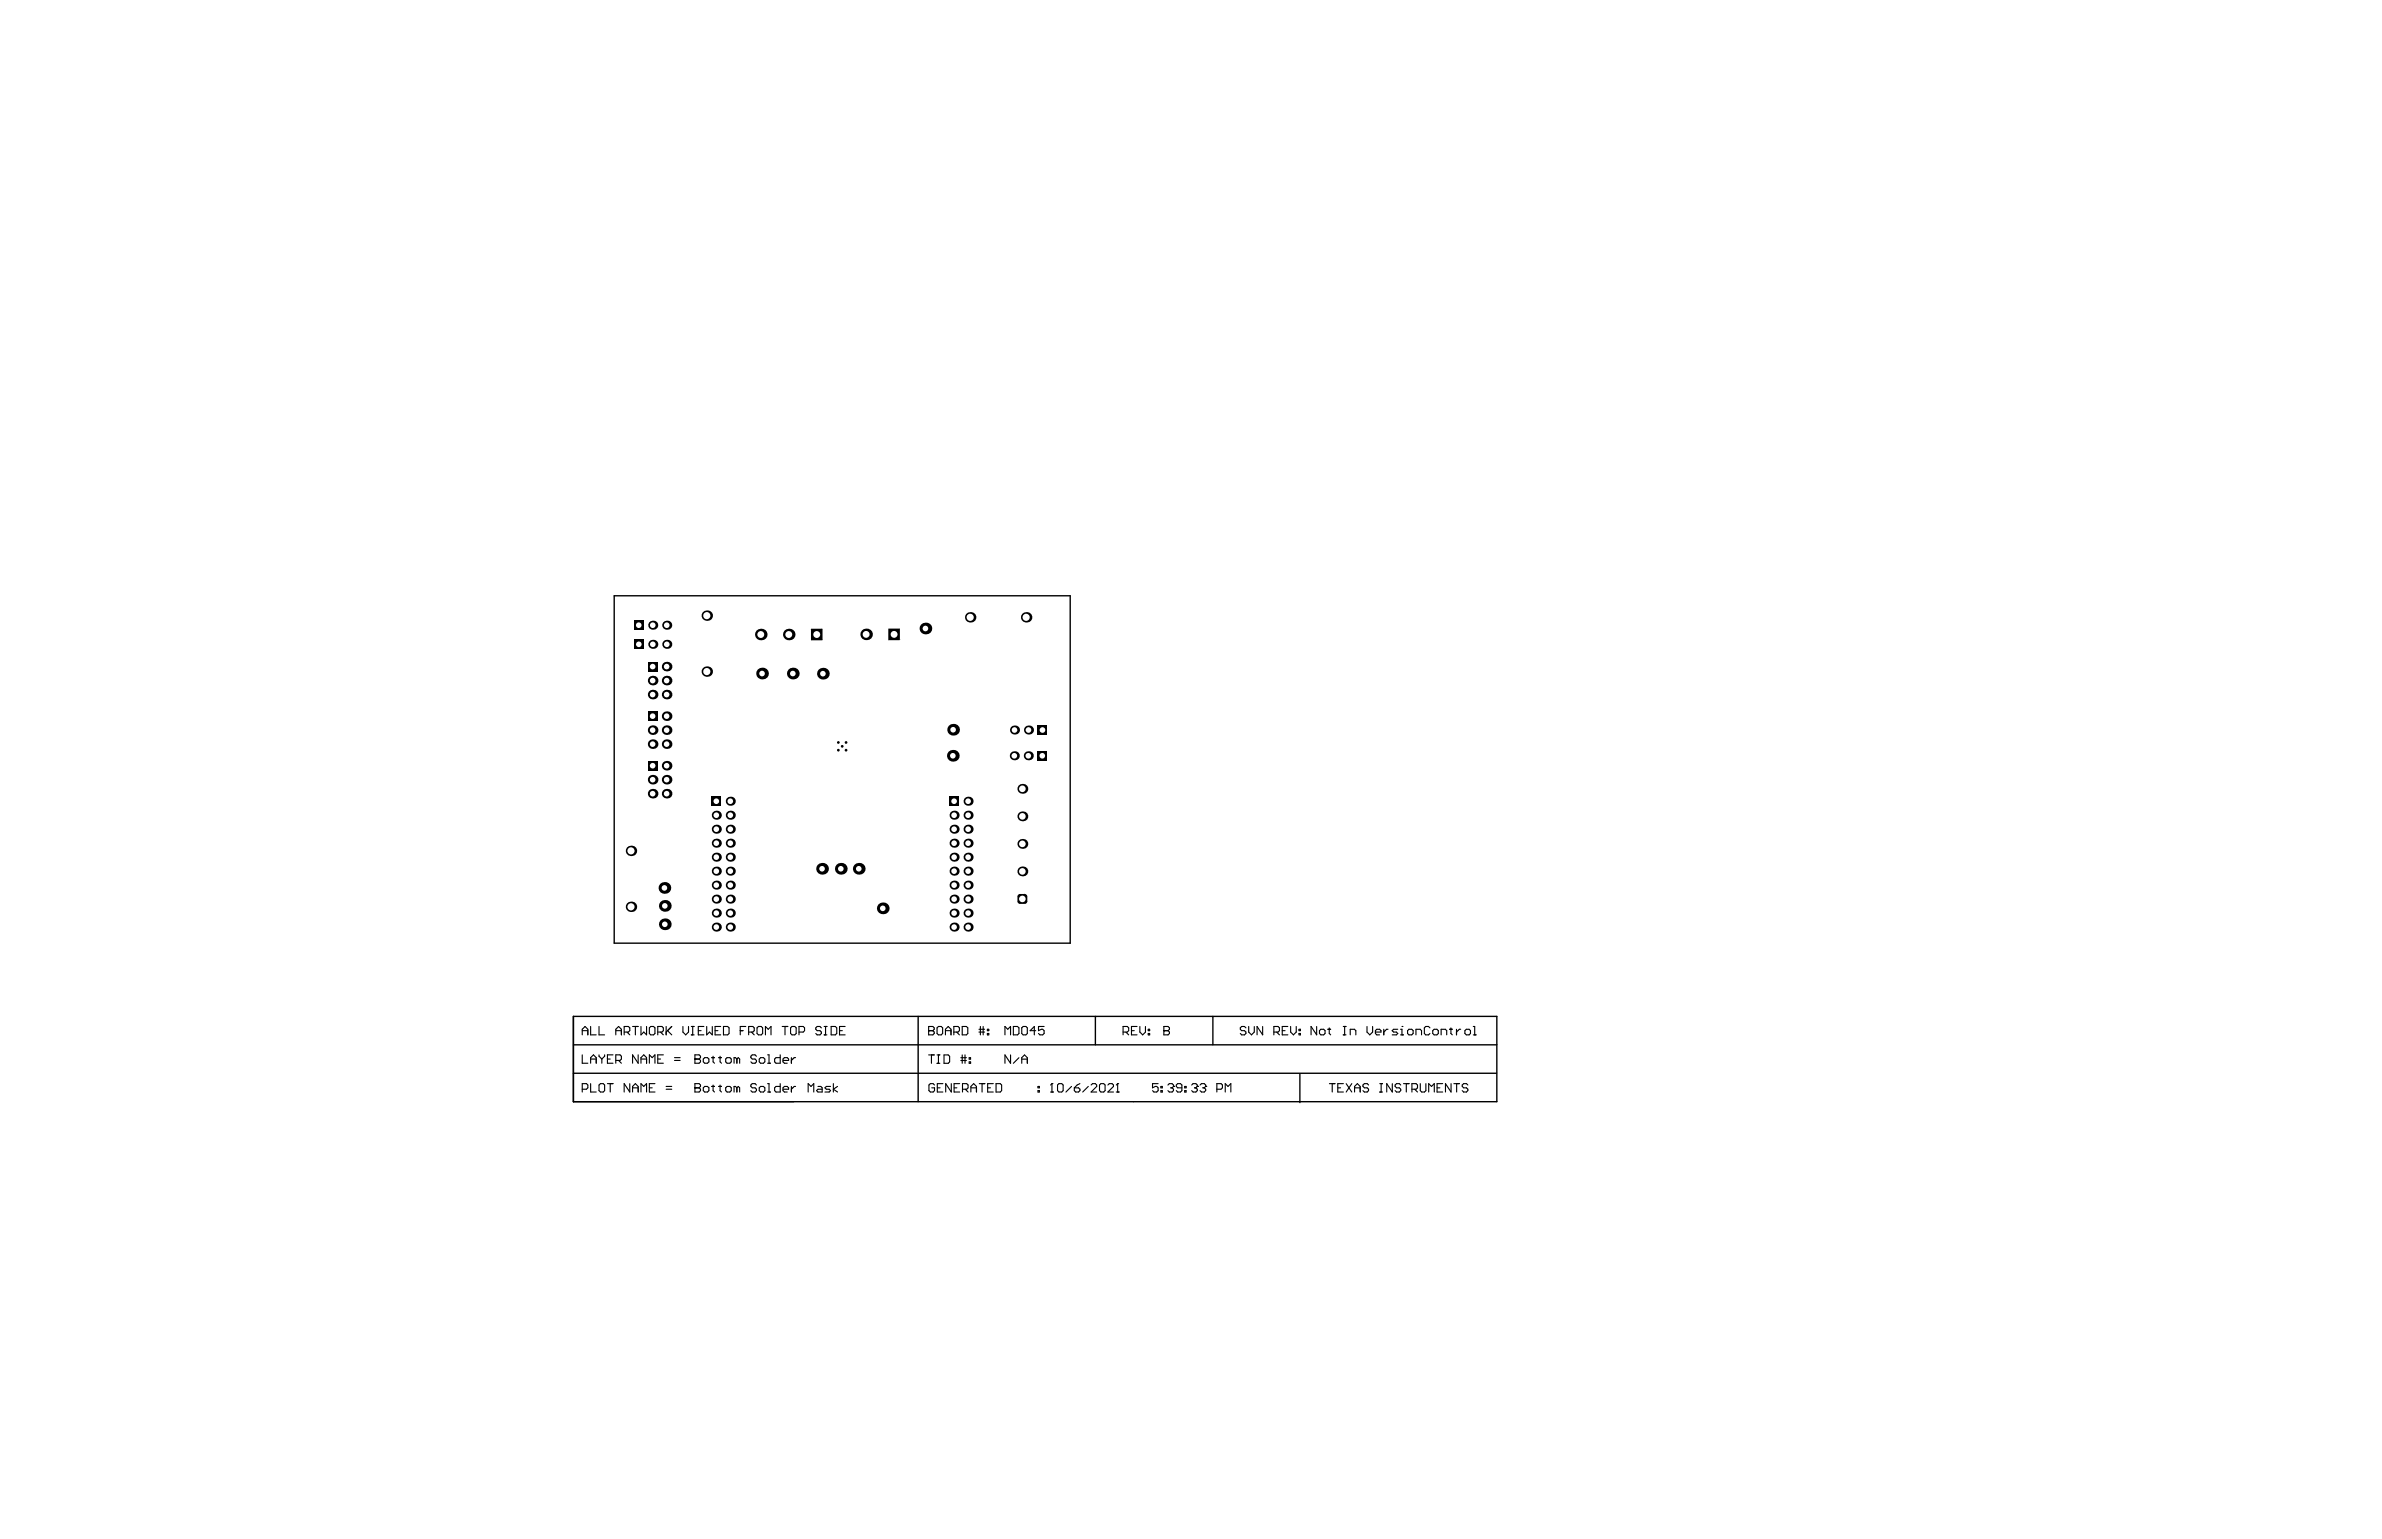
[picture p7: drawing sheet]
<svg xmlns="http://www.w3.org/2000/svg" width="432mm" height="279mm" viewBox="0 0 432 279" stroke-linecap="round" stroke-linejoin="round" font-family="sans-serif">
<path d="M111.3 108h82.7v63h-82.7zM103.9 184.3v15.5h167.4v-15.5h-167.4v15.5M103.9 194.6h167.4M103.9 189.4h167.4M166.4 184.3v15.5M198.6 184.3v5.1M219.9 184.3v5.1M235.6 194.8v5.1" fill="none" stroke="#000" stroke-width=".25"/>
<g fill="none" stroke="#000" stroke-width=".2">
<path d="M105.5 186.9h1.1M105.5 187.6v-1l.6-.5 .5 .5v1M105.5 191.3v1.5h1.1M105.5 197.5h.8l.3-.3v-.5l-.3-.2h-.8v1.5M107.1 186.1v1.5h1M107.1 192.8v-1l.5-.5 .5 .5v1M107.1 196.5v1.5h1M107.1 192h1M108.6 186.1v1.5h1M108.6 196.7l.2-.2h.5l.3 .2v1l-.3 .3h-.5l-.2-.3zM108.6 191.3v.2l.5 .5M109.1 192v.8"/>
<path d="M109.6 191.3v.2l-.5 .5M110.1 196.5h1M110.1 192h.5M110.6 196.5v1.5M111.1 191.3h-1v1.5h1M111.6 186.9h1M111.6 192.3h.8l.2-.3v-.5l-.2-.2h-.8v1.5M111.6 187.6v-1l.5-.5 .5 .5v1M112.1 192.3l.5 .5M113.2 187.1h.7l.3-.2v-.5l-.3-.3h-.7v1.5M113.7 187.1l.5 .5M114.2 196.5v1.5l-1-1.5v1.5"/>
<path d="M114.7 186.1h1M114.7 198v-1l.5-.5 .5 .5v1M114.7 197.2h1M115.2 186.1v1.5M115.7 191.3v1.5l-1-1.5v1.5M116.2 186.1v1.5l.5-.5 .5 .5v-1.5M116.2 192.8v-1l.5-.5 .5 .5v1M116.2 198v-1.5l.5 .5 .5-.5v1.5M116.2 192h1M117.7 186.4l.3-.3h.5l.2 .3v1l-.2 .2h-.5l-.3-.2zM117.7 197.2h.5M117.7 192.8v-1.5l.5 .5 .5-.5v1.5"/>
<path d="M118.7 196.5h-1v1.5h1M119.2 187.1h.8l.2-.2v-.5l-.2-.3h-.8v1.5M119.2 192h.5M119.7 187.1l.5 .5M120.2 191.3h-1v1.5h1M120.8 197.5h1M120.8 197h1M120.8 186.1v1.5M121 186.9l.8 .7M121.8 186.1l-1 1M122.3 192.3h1M122.3 191.8h1"/>
<path d="M123.8 186.1v1l.5 .5 .5-.5v-1M125.3 187.6h.5M125.3 186.1h.5M125.6 186.1v1.5M126 197.2h.1M126 192h.1M126 196.5h.7l.3 .2v.3l-.3 .2 .3 .3v.2l-.3 .3h-.7zM126 197.2h.7M126 191.3h.7l.3 .2v.3l-.3 .2 .3 .3v.2l-.3 .3h-.7zM126 192h.7M126.6 186.9h.5M127.5 197.2l.2-.2h.6l.2 .2v.5l-.2 .3h-.6l-.2-.3z"/>
<path d="M127.5 192l.2-.2h.6l.2 .2v.5l-.2 .3h-.6l-.2-.3zM127.6 186.1h-1v1.5h1M128.1 186.1v1.5l.5-.5 .5 .5v-1.5M129 197h.5M129 191.8h.5M129.3 191.5v1l.2 .3M129.3 196.7v1l.2 .3M129.6 186.9h.5M130.3 197h.5M130.3 191.8h.5M130.5 191.5v1l.3 .3M130.5 196.7v1l.3 .3"/>
<path d="M130.6 186.1h-1v1.5h1M131.1 186.1h.8l.3 .3v1l-.3 .2h-.8zM131.5 197.2l.3-.2h.5l.3 .2v.5l-.3 .3h-.5l-.3-.3zM131.5 192l.3-.2h.5l.3 .2v.5l-.3 .3h-.5l-.3-.3zM133.6 197.2l-.3-.2h-.2v1M133.6 192l-.3-.2h-.2v1M133.6 192v.8M133.6 197.2v.8M133.6 197.2l.2-.2 .3 .2v.8M133.6 192l.2-.2 .3 .2v.8M134.2 186.9h.5M135.2 186.1h-1v1.5"/>
<path d="M135.7 187.1h.8l.2-.2v-.5l-.2-.3h-.8v1.5M136.2 187.1l.5 .5M137.1 196.7l-.2-.2h-.5l-.3 .2v.3l.3 .2h.5l.2 .3v.2l-.2 .3h-.5l-.3-.3M137.1 191.5l-.2-.2h-.5l-.3 .2v.3l.3 .2h.5l.2 .3v.2l-.2 .3h-.5l-.3-.3M137.5 186.1h.5l.2 .3v1l-.2 .2h-.5l-.3-.2v-1zM137.6 197.2l.3-.2h.5l.2 .2v.5l-.2 .3h-.5l-.3-.3zM137.6 192l.3-.2h.5l.2 .2v.5l-.2 .3h-.5l-.3-.3zM138.8 187.6v-1.5l.5 .5 .5-.5v1.5M139.2 196.5h.2v1.5M139.2 198h.5M139.2 192.8h.5M139.2 191.3h.2v1.5"/>
<path d="M141.4 196.5v1.5h-.7l-.3-.3v-.5l.3-.2h.7M141.4 191.3v1.5h-.7l-.3-.3v-.5l.3-.2h.7M141.8 186.1h1M141.9 197.5h1.1v-.3l-.3-.2h-.5l-.3 .2v.5l.3 .3h.5M141.9 192.3h1.1v-.3l-.3-.2h-.5l-.3 .2v.5l.3 .3h.5M142.3 186.1v1.5M143.3 186.4l.3-.3h.5l.2 .3v1l-.2 .2h-.5l-.3-.2zM143.5 191.8v1M143.5 197v1M144.2 197h-.2l-.5 .5M144.2 191.8h-.2l-.5 .5M144.8 187.1h.8l.3-.2v-.5l-.3-.3h-.8v1.5"/>
<path d="M146.5 198v-1.5l.5 .5 .5-.5v1.5M148.3 197h.5l.2 .2v.8h-.7l-.3-.3 .3-.2h.7M148.9 186.4l-.3-.3h-.5l-.2 .3v.2l.2 .3h.5l.3 .2v.3l-.3 .2h-.5l-.2-.2M149.4 187.6h.5M149.4 186.1h.5M149.7 186.1v1.5M150.6 197h-.8l-.3 .2 .3 .3h.5l.3 .2-.3 .3h-.8M150.7 186.1h.7l.3 .3v1l-.3 .2h-.7zM151.1 196.5v1.5M151.8 197l-.7 .5 .7 .5M152.2 186.9h.5M153.2 186.1h-1v1.5h1"/>
<path d="M168.3 186.9h.1M168.3 186.1h.8l.3 .3v.2l-.3 .3 .3 .2v.3l-.3 .2h-.8zM168.3 186.9h.8M168.3 191.3h1.1M168.8 191.3v1.5M169.4 196.7l-.2-.2h-.6l-.2 .2v1l.2 .3h.6l.2-.3v-.5h-.5M169.9 186.4l.2-.3h.5l.3 .3v1l-.3 .2h-.5l-.2-.2zM169.9 192.8h.5M169.9 191.3h.5M169.9 197.2h.5M170.1 191.3v1.5M170.9 196.5h-1v1.5h1"/>
<path d="M171.1 191.3h.8l.2 .2v1l-.2 .3h-.8zM171.4 186.9h1M171.4 187.6v-1l.5-.5 .5 .5v1M172.4 196.5v1.5l-1-1.5v1.5M172.9 187.1h.8l.2-.2v-.5l-.2-.3h-.8v1.5M173 197.2h.5M173.4 187.1l.5 .5M174 196.5h-1v1.5h1M174.2 192.3h1M174.2 191.8h1M174.4 186.1h.8l.2 .3v1l-.2 .2h-.8zM174.4 191.3v1.5"/>
<path d="M174.5 197.5h.7l.3-.3v-.5l-.3-.2h-.7v1.5M174.9 191.3v1.5M175 197.5l.5 .5M175.7 192.5h.2v.3h-.2zM175.7 191.8h.2v.2h-.2zM176 197.2h1M176 198v-1l.5-.5 .5 .5v1M177.5 187.1h1M177.5 186.6h1M177.5 196.5h1M177.7 186.1v1.5M178 196.5v1.5"/>
<path d="M178.2 186.1v1.5M179 187.4h.2v.2h-.2zM179 186.6h.2v.3h-.2zM179 197.2h.5M180.1 196.5h-1.1v1.5h1.1M180.6 196.5h.7l.3 .2v1l-.3 .3h-.7zM182.2 187.6v-1.5l.5 .5 .5-.5v1.5M183.2 191.3v1.5l-1-1.5v1.5M183.7 186.1h.8l.2 .3v1l-.2 .2h-.8zM184.7 191.8l-1 1M185.2 186.4l.3-.3h.5l.2 .3v1l-.2 .2h-.5l-.3-.2zM185.2 192.8v-1l.5-.5 .5 .5v1"/>
<path d="M185.2 192h1M187.8 186.9h-1.1l.8-.8v1.5M188.2 197.7h.2v.3h-.2zM188.2 197h.2v.2h-.2zM189.3 186.1h-1v.8l.5-.3h.2l.3 .3v.5l-.3 .2h-.5l-.2-.2M190.4 198h.5M190.7 196.5h.1M190.7 196.5v1.5M190.7 196.5l-.3 .2M191.7 196.7l.3-.2h.5l.2 .2v1l-.2 .3h-.5l-.3-.3zM194.2 197l-1 1M194.7 197.2h.8l.3 .3v.2l-.3 .3h-.5l-.3-.3z"/>
<path d="M195.8 196.5l-.5 .2-.6 .5M197.3 197l-1 1M197.8 196.7l.2-.2h.6l.2 .2v.3l-1 1h1M199.6 196.5h.5l.2 .2v1l-.2 .3h-.5l-.3-.3v-1zM200.8 196.7l.3-.2h.5l.2 .2v.3l-1 1h1M202.4 198h.5M202.6 196.5h.1M202.6 196.5v1.5M202.6 196.5l-.2 .2M203.6 187.1h.7l.3-.2v-.5l-.3-.3h-.7v1.5M204.1 187.1l.5 .5M205.1 186.9h.5"/>
<path d="M206.1 186.1h-1v1.5h1M206.6 186.1v1l.5 .5 .5-.5v-1M208.2 187.4h.2v.2h-.2zM208.2 186.6h.2v.3h-.2zM209.9 196.5h-1v.7l.5-.2h.3l.2 .2v.5l-.2 .3h-.5l-.3-.3M210.4 197.7h.3v.3h-.3zM210.4 197h.3v.2h-.3zM211 186.9h.1M211 186.1h.7l.3 .3v.2l-.3 .3 .3 .2v.3l-.3 .2h-.7zM211 186.9h.7M211.7 196.7l.3-.2h.5l.2 .2v.3M212.2 197.2h.3"/>
<path d="M212.5 197.2l.2 .3v.2l-.2 .3h-.5l-.3-.3M212.7 197h.1M212.7 197l-.2 .2M214.2 197.2h-.7l-.3-.2v-.3l.3-.2h.5l.2 .2v1l-.2 .3h-.5l-.3-.3M214.8 197.7h.2v.3h-.2zM214.8 197h.2v.2h-.2zM216 196.7l.3-.2h.5l.2 .2v.3M216.5 197.2h.3M216.8 197.2l.2 .3v.2l-.2 .3h-.5l-.3-.3M217 197h.1M217 197l-.2 .2M217.5 196.7l.3-.2h.5l.3 .2v.3"/>
<path d="M218.1 197.2h.2M218.3 197.2l.3 .3v.2l-.3 .3h-.5l-.3-.3M218.6 197h.1M218.6 197l-.3 .2M220.6 197.5h.7l.3-.3v-.5l-.3-.2h-.7v1.5M222.1 198v-1.5l.5 .5 .5-.5v1.5M225.9 186.4l-.3-.3h-.5l-.3 .3v.2l.3 .3h.5l.3 .2v.3l-.3 .2h-.5l-.3-.2M226.4 186.1v1l.5 .5 .5-.5v-1M228.9 186.1v1.5l-1-1.5v1.5M230.9 187.1h.8l.2-.2v-.5l-.2-.3h-.8v1.5M231.4 187.1l.5 .5M232.4 186.9h.5"/>
<path d="M233.5 186.1h-1.1v1.5h1.1M234 186.1v1l.5 .5 .5-.5v-1M235.5 187.4h.2v.2h-.2zM235.5 186.6h.2v.3h-.2zM238.7 186.1v1.5l-1-1.5v1.5M239.4 186.6h.5l.3 .3v.5l-.3 .2h-.5l-.2-.2v-.5zM240.7 186.6h.5M241 186.4v1l.2 .2M241 196.5h1M241.5 196.5v1.5M242.5 197.2h.5M243.5 187.6h.5"/>
<path d="M243.5 186.1h.5M243.5 196.5h-1v1.5h1M243.8 186.1v1.5M244 196.5l1 1.5M244.8 187.6v-1h.7l.3 .3v.7M245 196.5l-1 1.5M245.6 197.2h1M245.6 198v-1l.5-.5 .5 .5v1M247.8 186.1v1l.5 .5 .5-.5v-1M248.1 196.7l-.3-.2h-.5l-.2 .2v.3l.2 .2h.5l.3 .3v.2l-.3 .3h-.5l-.2-.3M249.3 187.1h1v-.2l-.2-.3h-.5l-.3 .3v.5l.3 .2h.5M250.1 196.5h.5"/>
<path d="M250.1 198h.5M250.4 196.5v1.5M250.8 186.6v1M251.6 186.6h-.2l-.6 .5M252.4 196.5v1.5l-1-1.5v1.5M253.4 186.6h-.8l-.2 .3 .2 .2h.5l.3 .3-.3 .2h-.7M253.9 187.6h.5M253.9 186.6h.2v1M253.9 196.7l-.2-.2h-.5l-.3 .2v.3l.3 .2h.5l.2 .3v.2l-.2 .3h-.5l-.3-.3M254.1 186.1h.1M254.4 196.5h1M254.9 196.5v1.5"/>
<path d="M255.4 186.6h.5l.3 .3v.5l-.3 .2h-.5l-.2-.2v-.5zM255.9 197.5h.8l.3-.3v-.5l-.3-.2h-.8v1.5M256.5 197.5l.5 .5M256.7 187.6v-1h.7l.3 .3v.7M257.5 196.5v1.2l.2 .3h.5l.3-.3v-1.2M259 198v-1.5l.5 .5 .5-.5v1.5M259.2 186.4l-.2-.3h-.5l-.3 .3v1l.3 .2h.5l.2-.2M260 186.6h.5l.2 .3v.5l-.2 .2h-.5l-.3-.2v-.5zM260.5 197.2h.5M261.2 187.6v-1h.8l.3 .3v.7M261.5 196.5h-1v1.5h1M262.8 186.6h.5"/>
<path d="M263 186.4v1l.3 .2M263 196.5v1.5l-1-1.5v1.5M263.5 196.5h1.1M264 186.6v1M264.1 196.5v1.5M264.8 186.6h-.3l-.5 .5M265.8 186.6h.5l.3 .3v.5l-.3 .2h-.5l-.2-.2v-.5zM266.1 196.7l-.3-.2h-.5l-.2 .2v.3l.2 .2h.5l.3 .3v.2l-.3 .3h-.5l-.2-.3M267.1 187.6h.5M267.1 186.1h.2v1.5"/>
</g>
<g fill="#000">
<circle cx="152" cy="136" r=".25"/>
<circle cx="152" cy="134.6" r=".25"/>
<circle cx="152.7" cy="135.3" r=".25"/>
<circle cx="153.4" cy="136" r=".25"/>
<circle cx="153.4" cy="134.6" r=".25"/>
<circle cx="183.9" cy="132.4" r=".82"/>
</g>
<circle cx="183.9" cy="132.4" r=".51" fill="#fff"/>
<circle cx="120.8" cy="143.9" r=".87" fill="#000"/>
<circle cx="120.8" cy="143.9" r=".51" fill="#fff"/>
<circle cx="120.8" cy="129.9" r=".87" fill="#000"/>
<circle cx="120.8" cy="129.9" r=".51" fill="#fff"/>
<circle cx="185.3" cy="148" r=".9" fill="#000"/>
<circle cx="185.3" cy="148" r=".6" fill="#fff"/>
<circle cx="114.4" cy="164.4" r=".95" fill="#000"/>
<circle cx="114.4" cy="164.4" r=".65" fill="#fff"/>
<circle cx="114.4" cy="154.3" r=".95" fill="#000"/>
<circle cx="114.4" cy="154.3" r=".65" fill="#fff"/>
<path d="M115 112.5h1.6v1.7h-1.6z" fill-rule="evenodd" fill="#000"/>
<circle cx="115.8" cy="113.4" r=".51" fill="#fff"/>
<path d="M115 116h1.6v1.6h-1.6z" fill-rule="evenodd" fill="#000"/>
<circle cx="115.8" cy="116.8" r=".51" fill="#fff"/>
<circle cx="120.5" cy="164.3" r="1.06" fill="#000"/>
<circle cx="120.5" cy="164.3" r=".51" fill="#fff"/>
<circle cx="120.8" cy="141.4" r=".87" fill="#000"/>
<circle cx="120.8" cy="141.4" r=".51" fill="#fff"/>
<circle cx="120.8" cy="138.8" r=".87" fill="#000"/>
<circle cx="120.8" cy="138.8" r=".51" fill="#fff"/>
<circle cx="120.8" cy="134.9" r=".87" fill="#000"/>
<circle cx="120.8" cy="134.9" r=".51" fill="#fff"/>
<circle cx="120.8" cy="132.4" r=".87" fill="#000"/>
<circle cx="120.8" cy="132.4" r=".51" fill="#fff"/>
<circle cx="120.8" cy="125.9" r=".87" fill="#000"/>
<circle cx="120.8" cy="125.9" r=".51" fill="#fff"/>
<circle cx="120.8" cy="123.4" r=".87" fill="#000"/>
<circle cx="120.8" cy="123.4" r=".51" fill="#fff"/>
<circle cx="120.8" cy="120.9" r=".87" fill="#000"/>
<circle cx="120.8" cy="120.9" r=".51" fill="#fff"/>
<circle cx="120.9" cy="113.4" r=".82" fill="#000"/>
<circle cx="120.9" cy="113.4" r=".51" fill="#fff"/>
<circle cx="120.9" cy="116.8" r=".82" fill="#000"/>
<circle cx="120.9" cy="116.8" r=".51" fill="#fff"/>
<circle cx="129.9" cy="163" r=".82" fill="#000"/>
<circle cx="129.9" cy="163" r=".51" fill="#fff"/>
<circle cx="129.9" cy="165.6" r=".82" fill="#000"/>
<circle cx="129.9" cy="165.6" r=".51" fill="#fff"/>
<circle cx="132.4" cy="163" r=".82" fill="#000"/>
<circle cx="132.4" cy="163" r=".51" fill="#fff"/>
<circle cx="132.4" cy="165.6" r=".82" fill="#000"/>
<circle cx="132.4" cy="165.6" r=".51" fill="#fff"/>
<circle cx="129.9" cy="155.4" r=".82" fill="#000"/>
<circle cx="129.9" cy="155.4" r=".51" fill="#fff"/>
<circle cx="129.9" cy="158" r=".82" fill="#000"/>
<circle cx="129.9" cy="158" r=".51" fill="#fff"/>
<circle cx="132.4" cy="155.4" r=".82" fill="#000"/>
<circle cx="132.4" cy="155.4" r=".51" fill="#fff"/>
<circle cx="132.4" cy="158" r=".82" fill="#000"/>
<circle cx="132.4" cy="158" r=".51" fill="#fff"/>
<path d="M129 144.5h1.7v1.6h-1.7z" fill-rule="evenodd" fill="#000"/>
<circle cx="129.9" cy="145.3" r=".51" fill="#fff"/>
<circle cx="129.9" cy="147.8" r=".82" fill="#000"/>
<circle cx="129.9" cy="147.8" r=".51" fill="#fff"/>
<circle cx="129.9" cy="150.3" r=".82" fill="#000"/>
<circle cx="129.9" cy="150.3" r=".51" fill="#fff"/>
<circle cx="132.4" cy="145.3" r=".82" fill="#000"/>
<circle cx="132.4" cy="145.3" r=".51" fill="#fff"/>
<circle cx="132.4" cy="147.8" r=".82" fill="#000"/>
<circle cx="132.4" cy="147.8" r=".51" fill="#fff"/>
<circle cx="132.4" cy="150.3" r=".82" fill="#000"/>
<circle cx="132.4" cy="150.3" r=".51" fill="#fff"/>
<circle cx="138.1" cy="122.1" r="1.06" fill="#000"/>
<circle cx="138.1" cy="122.1" r=".51" fill="#fff"/>
<circle cx="137.9" cy="115" r="1.05" fill="#000"/>
<circle cx="137.9" cy="115" r=".62" fill="#fff"/>
<circle cx="149" cy="157.5" r="1.06" fill="#000"/>
<circle cx="149" cy="157.5" r=".51" fill="#fff"/>
<circle cx="149.2" cy="122.1" r="1.06" fill="#000"/>
<circle cx="149.2" cy="122.1" r=".51" fill="#fff"/>
<path d="M147.1 114h1.9l.1 .1v1.9l-.1 .1h-1.9l-.1-.1v-1.9z" fill-rule="evenodd" fill="#000"/>
<g fill="#000">
<path d="M147 114.1h.1zM147 114l.1 .1z"/>
<path d="M147.1 116v.1zM147 116l.1 .1z"/>
<path d="M149 116h.1zM149 116h.1l-.1 .1z"/>
<path d="M149 114v.1zM149 114l.1 .1z"/>
</g>
<circle cx="148.1" cy="115" r=".62" fill="#fff"/>
<circle cx="155.7" cy="157.5" r="1.06" fill="#000"/>
<circle cx="155.7" cy="157.5" r=".51" fill="#fff"/>
<circle cx="157" cy="115" r="1.05" fill="#000"/>
<circle cx="157" cy="115" r=".62" fill="#fff"/>
<path d="M161 114.1l.1-.1h1.9l.1 .1v1.9l-.1 .1h-1.9l-.1-.1z" fill-rule="evenodd" fill="#000"/>
<g fill="#000">
<path d="M161 114.1h.1zM161.1 114v.1z"/>
<path d="M161.1 116v.1zM161 116l.1 .1z"/>
<path d="M163 116h.1zM163 116h.1l-.1 .1z"/>
<path d="M163 114v.1zM163 114l.1 .1z"/>
</g>
<circle cx="162.1" cy="115" r=".62" fill="#fff"/>
<circle cx="173" cy="163" r=".82" fill="#000"/>
<circle cx="173" cy="163" r=".51" fill="#fff"/>
<circle cx="173" cy="165.6" r=".82" fill="#000"/>
<circle cx="173" cy="165.6" r=".51" fill="#fff"/>
<circle cx="173" cy="155.4" r=".82" fill="#000"/>
<circle cx="173" cy="155.4" r=".51" fill="#fff"/>
<circle cx="173" cy="158" r=".82" fill="#000"/>
<circle cx="173" cy="158" r=".51" fill="#fff"/>
<path d="M172.1 144.5h1.7v1.6h-1.7z" fill-rule="evenodd" fill="#000"/>
<circle cx="173" cy="145.3" r=".51" fill="#fff"/>
<circle cx="173" cy="147.8" r=".82" fill="#000"/>
<circle cx="173" cy="147.8" r=".51" fill="#fff"/>
<circle cx="173" cy="150.3" r=".82" fill="#000"/>
<circle cx="173" cy="150.3" r=".51" fill="#fff"/>
<circle cx="172.7" cy="137" r="1.06" fill="#000"/>
<circle cx="172.7" cy="137" r=".51" fill="#fff"/>
<circle cx="172.8" cy="132.3" r="1.06" fill="#000"/>
<circle cx="172.8" cy="132.3" r=".51" fill="#fff"/>
<path d="M184.9 162.1h.9l.4 .5v.8l-.4 .5h-.9l-.5-.5v-.8z" fill-rule="evenodd" fill="#000"/>
<g fill="#000">
<path d="M184.4 162.6h.5zM184.7 162.2l.2-.1v.5h-.5z"/>
<path d="M184.9 163.4v.5zM184.4 163.4h.5v.5l-.2-.1z"/>
<path d="M185.8 163.4h.4zM185.8 163.4h.4l-.2 .4-.2 .1z"/>
<path d="M185.8 162.1v.5zM185.8 162.1l.2 .1 .2 .4h-.4z"/>
</g>
<circle cx="185.3" cy="163" r=".6" fill="#fff"/>
<circle cx="185.3" cy="158" r=".9" fill="#000"/>
<circle cx="185.3" cy="158" r=".6" fill="#fff"/>
<circle cx="185.3" cy="153" r=".9" fill="#000"/>
<circle cx="185.3" cy="153" r=".6" fill="#fff"/>
<circle cx="185.3" cy="143" r=".9" fill="#000"/>
<circle cx="185.3" cy="143" r=".6" fill="#fff"/>
<circle cx="186.4" cy="137" r=".82" fill="#000"/>
<circle cx="186.4" cy="137" r=".51" fill="#fff"/>
<path d="M188.1 136.2h1.7v1.7h-1.7z" fill-rule="evenodd" fill="#000"/>
<circle cx="188.9" cy="137" r=".51" fill="#fff"/>
<circle cx="186.4" cy="132.4" r=".82" fill="#000"/>
<circle cx="186.4" cy="132.4" r=".51" fill="#fff"/>
<path d="M188.2 131.5h1.6v1.7h-1.6z" fill-rule="evenodd" fill="#000"/>
<circle cx="189" cy="132.4" r=".51" fill="#fff"/>
<circle cx="120.4" cy="161" r="1.06" fill="#000"/>
<circle cx="120.4" cy="161" r=".51" fill="#fff"/>
<circle cx="120.5" cy="167.6" r="1.06" fill="#000"/>
<circle cx="120.5" cy="167.6" r=".51" fill="#fff"/>
<circle cx="129.9" cy="152.9" r=".82" fill="#000"/>
<circle cx="129.9" cy="152.9" r=".51" fill="#fff"/>
<circle cx="129.9" cy="160.5" r=".82" fill="#000"/>
<circle cx="129.9" cy="160.5" r=".51" fill="#fff"/>
<circle cx="129.9" cy="168.1" r=".82" fill="#000"/>
<circle cx="129.9" cy="168.1" r=".51" fill="#fff"/>
<circle cx="132.4" cy="152.9" r=".82" fill="#000"/>
<circle cx="132.4" cy="152.9" r=".51" fill="#fff"/>
<circle cx="132.4" cy="160.5" r=".82" fill="#000"/>
<circle cx="132.4" cy="160.5" r=".51" fill="#fff"/>
<circle cx="132.4" cy="168.1" r=".82" fill="#000"/>
<circle cx="132.4" cy="168.1" r=".51" fill="#fff"/>
<circle cx="173" cy="152.9" r=".82" fill="#000"/>
<circle cx="173" cy="152.9" r=".51" fill="#fff"/>
<circle cx="173" cy="160.5" r=".82" fill="#000"/>
<circle cx="173" cy="160.5" r=".51" fill="#fff"/>
<circle cx="173" cy="168.1" r=".82" fill="#000"/>
<circle cx="173" cy="168.1" r=".51" fill="#fff"/>
<circle cx="186" cy="111.9" r=".95" fill="#000"/>
<circle cx="186" cy="111.9" r=".65" fill="#fff"/>
<circle cx="118.3" cy="143.9" r=".87" fill="#000"/>
<circle cx="118.3" cy="143.9" r=".51" fill="#fff"/>
<path d="M117.4 129h1.8v1.7h-1.8z" fill-rule="evenodd" fill="#000"/>
<circle cx="118.3" cy="129.9" r=".51" fill="#fff"/>
<circle cx="118.3" cy="141.4" r=".87" fill="#000"/>
<circle cx="118.3" cy="141.4" r=".51" fill="#fff"/>
<path d="M117.4 138h1.8v1.7h-1.8z" fill-rule="evenodd" fill="#000"/>
<circle cx="118.3" cy="138.8" r=".51" fill="#fff"/>
<circle cx="118.3" cy="134.9" r=".87" fill="#000"/>
<circle cx="118.3" cy="134.9" r=".51" fill="#fff"/>
<circle cx="118.3" cy="132.4" r=".87" fill="#000"/>
<circle cx="118.3" cy="132.4" r=".51" fill="#fff"/>
<circle cx="128.1" cy="121.8" r=".95" fill="#000"/>
<circle cx="128.1" cy="121.8" r=".65" fill="#fff"/>
<circle cx="118.3" cy="125.9" r=".87" fill="#000"/>
<circle cx="118.3" cy="125.9" r=".51" fill="#fff"/>
<circle cx="118.3" cy="123.4" r=".87" fill="#000"/>
<circle cx="118.3" cy="123.4" r=".51" fill="#fff"/>
<path d="M117.4 120h1.8v1.7h-1.8z" fill-rule="evenodd" fill="#000"/>
<circle cx="118.3" cy="120.9" r=".51" fill="#fff"/>
<circle cx="118.3" cy="113.4" r=".82" fill="#000"/>
<circle cx="118.3" cy="113.4" r=".51" fill="#fff"/>
<circle cx="118.3" cy="116.8" r=".82" fill="#000"/>
<circle cx="118.3" cy="116.8" r=".51" fill="#fff"/>
<circle cx="160" cy="164.7" r="1.06" fill="#000"/>
<circle cx="160" cy="164.7" r=".51" fill="#fff"/>
<circle cx="152.4" cy="157.5" r="1.06" fill="#000"/>
<circle cx="152.4" cy="157.5" r=".51" fill="#fff"/>
<circle cx="143.7" cy="122.1" r="1.06" fill="#000"/>
<circle cx="143.7" cy="122.1" r=".51" fill="#fff"/>
<circle cx="143" cy="115" r="1.05" fill="#000"/>
<circle cx="143" cy="115" r=".62" fill="#fff"/>
<circle cx="175.5" cy="163" r=".82" fill="#000"/>
<circle cx="175.5" cy="163" r=".51" fill="#fff"/>
<circle cx="175.5" cy="165.6" r=".82" fill="#000"/>
<circle cx="175.5" cy="165.6" r=".51" fill="#fff"/>
<circle cx="175.5" cy="155.4" r=".82" fill="#000"/>
<circle cx="175.5" cy="155.4" r=".51" fill="#fff"/>
<circle cx="175.5" cy="158" r=".82" fill="#000"/>
<circle cx="175.5" cy="158" r=".51" fill="#fff"/>
<circle cx="175.5" cy="145.3" r=".82" fill="#000"/>
<circle cx="175.5" cy="145.3" r=".51" fill="#fff"/>
<circle cx="175.5" cy="147.8" r=".82" fill="#000"/>
<circle cx="175.5" cy="147.8" r=".51" fill="#fff"/>
<circle cx="175.5" cy="150.3" r=".82" fill="#000"/>
<circle cx="175.5" cy="150.3" r=".51" fill="#fff"/>
<circle cx="183.9" cy="137" r=".82" fill="#000"/>
<circle cx="183.9" cy="137" r=".51" fill="#fff"/>
<circle cx="167.8" cy="114" r="1.06" fill="#000"/>
<circle cx="167.8" cy="114" r=".51" fill="#fff"/>
<circle cx="128.1" cy="111.6" r=".95" fill="#000"/>
<circle cx="128.1" cy="111.6" r=".65" fill="#fff"/>
<circle cx="175.5" cy="152.9" r=".82" fill="#000"/>
<circle cx="175.5" cy="152.9" r=".51" fill="#fff"/>
<circle cx="175.5" cy="160.5" r=".82" fill="#000"/>
<circle cx="175.5" cy="160.5" r=".51" fill="#fff"/>
<circle cx="175.5" cy="168.1" r=".82" fill="#000"/>
<circle cx="175.5" cy="168.1" r=".51" fill="#fff"/>
<circle cx="175.9" cy="111.9" r=".95" fill="#000"/>
<circle cx="175.9" cy="111.9" r=".65" fill="#fff"/>
</svg>
